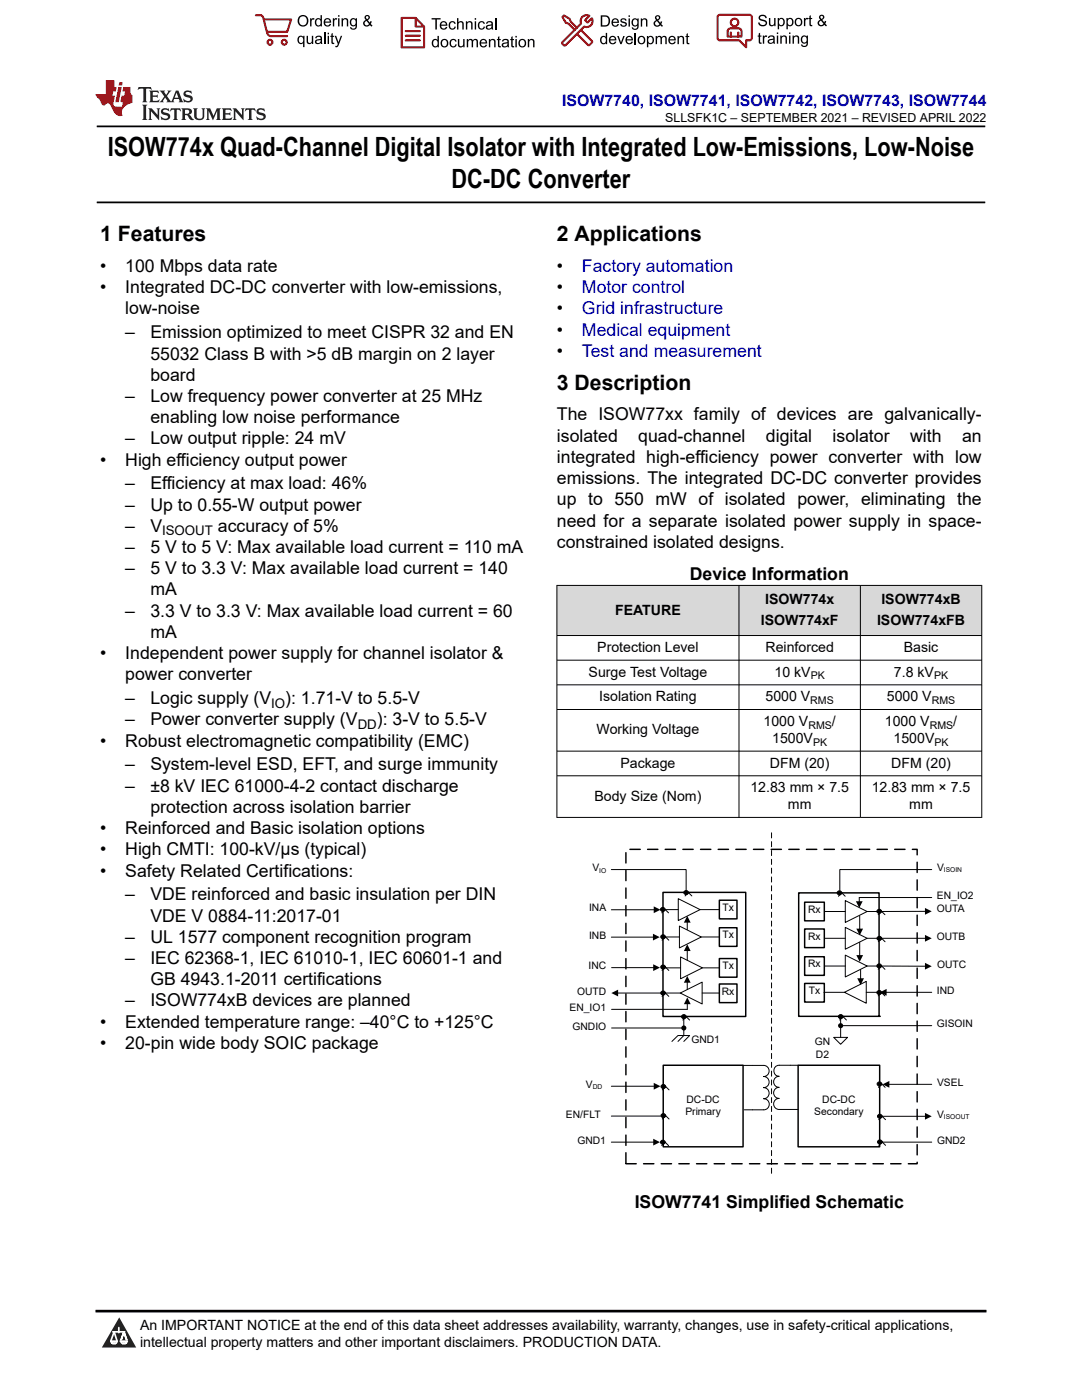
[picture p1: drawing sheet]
<svg xmlns="http://www.w3.org/2000/svg" width="216mm" height="279mm" viewBox="0 0 216 279" stroke-linecap="round" stroke-linejoin="round" font-family="sans-serif">
<defs><g id="words">
<g font-size="5.3">
<text x="21.5" y="31.2">ISOW774x Quad-Channel Digital Isolator with Integrated Low-Emissions, Low-Noise</text>
<text x="90.1" y="37.5">DC-DC Converter</text>
</g>
<g font-size="4.2">
<text x="20" y="48.1">1 Features</text>
<text x="111.1" y="48.1">2 Applications</text>
<text x="111.1" y="77.8">3 Description</text>
</g>
<g font-size="3.5">
<text x="20" y="54.3">•</text>
<text x="20" y="58.5">•</text>
<text x="25" y="54.3">100 Mbps data rate</text>
<text x="25" y="58.5">Integrated DC-DC converter with low-emissions,</text>
<text x="111.1" y="54.3">•</text>
<text x="111.1" y="58.5">•</text>
<text x="25" y="62.8">low-noise</text>
<text x="111.1" y="62.8">•</text>
<text x="25" y="67.5">–</text>
<text x="30" y="67.5">Emission optimized to meet CISPR 32 and EN</text>
<text x="30" y="71.7">55032 Class B with &gt;5 dB margin on 2 layer</text>
<text x="111.1" y="67">•</text>
<text x="111.1" y="71.2">•</text>
<text x="30" y="76">board</text>
<text x="25" y="80.2">–</text>
<text x="30" y="80.2">Low frequency power converter at 25 MHz</text>
<text x="111.1" y="83.9">The ISOW77xx family of devices are galvanically-</text>
<text x="25" y="88.7">–</text>
<text x="30" y="84.4">enabling low noise performance</text>
<text x="30" y="88.7">Low output ripple: 24 mV</text>
<text x="111.1" y="88.2">isolated</text>
<text x="127.4" y="88.2">quad-channel</text>
<text x="152.8" y="88.2">digital</text>
<text x="166.1" y="88.2">isolator</text>
<text x="181.6" y="88.2">with</text>
<text x="192" y="88.2">an</text>
<text x="20" y="92.9">•</text>
<text x="25" y="92.9">High efficiency output power</text>
<text x="111.1" y="92.4">integrated high-efficiency power converter with low</text>
<text x="25" y="97.7">–</text>
<text x="25" y="101.9">–</text>
<text x="30" y="97.7">Efficiency at max load: 46%</text>
<text x="30" y="101.9">Up to 0.55-W output power</text>
<text x="111.1" y="96.6">emissions. The integrated DC-DC converter provides</text>
<text x="111.1" y="100.9">up to 550 mW of isolated power, eliminating the</text>
<text x="25" y="106.1">–</text>
<text x="30" y="106.1">V</text>
<text x="43.5" y="106.1">accuracy of 5%</text>
<text x="111.1" y="105.1">need for a separate isolated power supply in space-</text>
<text x="25" y="110.4">–</text>
<text x="30" y="110.4">5 V to 5 V: Max available load current = 110 mA</text>
<text x="111.1" y="109.3">constrained isolated designs.</text>
<text x="25" y="114.6">–</text>
<text x="30" y="114.6">5 V to 3.3 V: Max available load current = 140</text>
<text x="30" y="118.8">mA</text>
<text x="137.6" y="115.7">Device Information</text>
<text x="25" y="123.1">–</text>
<text x="30" y="123.1">3.3 V to 3.3 V: Max available load current = 60</text>
<text x="20" y="131.5">•</text>
<text x="25" y="131.5">Independent power supply for channel isolator &amp;</text>
<text x="30" y="127.3">mA</text>
<text x="25" y="135.8">power converter</text>
<text x="25" y="140.5">–</text>
<text x="30" y="140.5">Logic supply (V</text>
<text x="56.9" y="140.5">): 1.71-V to 5.5-V</text>
<text x="20" y="149">•</text>
<text x="25" y="149">Robust electromagnetic compatibility (EMC)</text>
<text x="25" y="144.8">–</text>
<text x="30" y="144.8">Power converter supply (V</text>
<text x="75.2" y="144.8">): 3-V to 5.5-V</text>
<text x="25" y="153.8">–</text>
<text x="30" y="153.8">System-level ESD, EFT, and surge immunity</text>
<text x="25" y="158">–</text>
<text x="30" y="158">±8 kV IEC 61000-4-2 contact discharge</text>
<text x="20" y="166.5">•</text>
<text x="25" y="166.5">Reinforced and Basic isolation options</text>
<text x="30" y="162.2">protection across isolation barrier</text>
<text x="20" y="170.7">•</text>
<text x="25" y="170.7">High CMTI: 100-kV/µs (typical)</text>
<text x="20" y="174.9">•</text>
<text x="25" y="174.9">Safety Related Certifications:</text>
<text x="25" y="179.7">–</text>
<text x="30" y="179.7">VDE reinforced and basic insulation per DIN</text>
<text x="30" y="183.9">VDE V 0884-11:2017-01</text>
<text x="25" y="188.2">–</text>
<text x="30" y="188.2">UL 1577 component recognition program</text>
<text x="25" y="192.4">–</text>
<text x="30" y="192.4">IEC 62368-1, IEC 61010-1, IEC 60601-1 and</text>
<text x="30" y="196.6">GB 4943.1-2011 certifications</text>
<text x="25" y="200.9">–</text>
<text x="30" y="200.9">ISOW774xB devices are planned</text>
<text x="20" y="205.1">•</text>
<text x="20" y="209.3">•</text>
<text x="25" y="205.1">Extended temperature range: –40°C to +125°C</text>
<text x="25" y="209.3">20-pin wide body SOIC package</text>
<text x="126.7" y="241.1">ISOW7741 Simplified Schematic</text>
</g>
<g font-size="3.5" fill="#00f">
<text x="116.1" y="54.3">Factory automation</text>
<text x="116.1" y="58.5">Motor control</text>
<text x="116.1" y="62.8">Grid infrastructure</text>
<text x="116.1" y="67">Medical equipment</text>
<text x="116.1" y="71.2">Test and measurement</text>
</g>
<text font-size="3.2" fill="#00f" x="112.1" y="21.1">ISOW7740, ISOW7741, ISOW7742, ISOW7743, ISOW7744</text>
<g font-size="2.8">
<text x="122.7" y="122.6">FEATURE</text>
<text x="151.8" y="124.8">ISOW774xF</text>
<text x="152.7" y="120.5">ISOW774x</text>
<text x="175" y="124.8">ISOW774xFB</text>
<text x="175.9" y="120.5">ISOW774xB</text>
<text x="119.2" y="130.1">Protection Level</text>
<text x="152.7" y="130.1">Reinforced</text>
<text x="180.3" y="130.1">Basic</text>
<text x="117.4" y="135">Surge Test Voltage</text>
<text x="154.5" y="135">10 kV</text>
<text x="178.4" y="135">7.8 kV</text>
<text x="119.6" y="139.9">Isolation Rating</text>
<text x="152.7" y="139.9">5000 V</text>
<text x="177" y="139.9">5000 V</text>
<text x="119" y="146.6">Working Voltage</text>
<text x="152.4" y="144.9">1000 V</text>
<text x="154.1" y="148.3">1500V</text>
<text x="166" y="144.9">/</text>
<text x="176.6" y="144.9">1000 V</text>
<text x="178.3" y="148.3">1500V</text>
<text x="190.2" y="144.9">/</text>
<text x="123.8" y="153.2">Package</text>
<text x="153.6" y="153.2">DFM (20)</text>
<text x="177.8" y="153.2">DFM (20)</text>
<text x="118.6" y="159.8">Body Size (Nom)</text>
<text x="149.7" y="158.1">12.83 mm × 7.5</text>
<text x="157.2" y="161.5">mm</text>
<text x="173.9" y="158.1">12.83 mm × 7.5</text>
<text x="181.4" y="161.5">mm</text>
<text x="27.9" y="265.5">An IMPORTANT NOTICE at the end of this data sheet addresses availability, warranty, changes, use in safety-critical applications,</text>
<text x="27.9" y="268.9">intellectual property matters and other important disclaimers. PRODUCTION DATA.</text>
</g>
<g font-size="2.6">
<text x="32.4" y="106.8">ISOOUT</text>
<text x="54.1" y="141.2">IO</text>
<text x="71.4" y="145.5">DD</text>
</g>
<text font-size="2.5" x="132.8" y="24.3">SLLSFK1C – SEPTEMBER 2021 – REVISED APRIL 2022</text>
<g font-size="2.1">
<text x="161.8" y="135.6">PK</text>
<text x="186.4" y="135.6">PK</text>
<text x="161.7" y="140.5">RMS</text>
<text x="185.9" y="140.5">RMS</text>
<text x="161.3" y="145.4">RMS</text>
<text x="162.2" y="148.8">PK</text>
<text x="185.5" y="145.4">RMS</text>
<text x="186.5" y="148.8">PK</text>
<text x="118.2" y="173.9">V</text>
<text x="187" y="173.8">V</text>
<text x="187" y="179.4">EN_IO2</text>
<text x="117.5" y="181.9">INA</text>
<text x="144.2" y="181.8">Tx</text>
<text x="161.3" y="182.2">Rx</text>
<text x="186.9" y="182.1">OUTA</text>
<text x="117.5" y="187.3">INB</text>
<text x="144.2" y="187.3">Tx</text>
<text x="161.3" y="187.5">Rx</text>
<text x="186.9" y="187.5">OUTB</text>
<text x="117.4" y="193.4">INC</text>
<text x="144.2" y="193.4">Tx</text>
<text x="161.3" y="193.1">Rx</text>
<text x="187" y="193.1">OUTC</text>
<text x="113.7" y="201.8">EN_IO1</text>
<text x="115.1" y="198.5">OUTD</text>
<text x="144" y="198.5">Rx</text>
<text x="161.4" y="198.4">Tx</text>
<text x="186.9" y="198.4">IND</text>
<text x="114.2" y="205.5">GNDIO</text>
<text x="138" y="208.2">GND1</text>
<text x="162.6" y="208.6">GN</text>
<text x="186.9" y="205">GISOIN</text>
<text x="162.8" y="211.1">D2</text>
<text x="116.9" y="217.1">V</text>
<text x="137" y="220.1">DC-DC</text>
<text x="164.1" y="220.1">DC-DC</text>
<text x="187" y="216.7">VSEL</text>
<text x="112.9" y="223.1">EN/FLT</text>
<text x="136.8" y="222.6">Primary</text>
<text x="162.5" y="222.6">Secondary</text>
<text x="187" y="223.1">V</text>
<text x="115.2" y="228.2">GND1</text>
<text x="187" y="228.3">GND2</text>
</g>
<g font-size="1.3">
<text x="119.6" y="174.2">IO</text>
<text x="188.3" y="174.1">ISOIN</text>
<text x="118.3" y="217.4">DD</text>
<text x="188.4" y="223.4">ISOOUT</text>
</g>
</g></defs>
<path d="M19.3 25.2h177.3M19.3 40.4h177.3" fill="none" stroke="#000" stroke-width=".35"/>
<g fill="#d8d8d8">
<path d="M111.1 116.8h84.8v10h-84.8z" fill-rule="evenodd"/>
<path d="M111.2 116.9h36.2v9.9h-36.2z" fill-rule="evenodd"/>
<path d="M147.5 116.9h24.1v9.9h-24.1z" fill-rule="evenodd"/>
<path d="M171.7 116.9h24.1v9.9h-24.1z" fill-rule="evenodd"/>
</g>
<g fill="none" stroke="#000" stroke-width=".2">
<path d="M111.1 116.8h84.9M111.1 116.8v46.4M147.5 116.8v46.4M171.7 116.8v46.4M195.9 116.8v46.4M111.1 126.8h84.9M111.1 131.8h84.9M111.1 136.7h84.9M111.1 141.6h84.9M111.1 149.9h84.9M111.1 154.8h84.9M111.1 163.1h84.9"/>
<path d="M135.3 179.4l4.4 2.1-4.4 2.2zM122 181.6h8.5M123.2 198.2h8.6M132 182.2l.7-.7 .7 .7M132.1 193.7l.7-.7 .7 .7M132.1 198.9l.7-.7 .7 .7M132.7 181.5h2.6M132.8 198.2h2.9M135.7 198.2l4.4-2.2v4.4z"/>
<circle cx="132.3" cy="181.5" r=".44"/>
<circle cx="132.3" cy="198.2" r=".44"/>
<circle cx="132.3" cy="193" r=".44"/>
</g>
<path d="M124.9 169.5h58.1v62.7h-58.1z" fill="none" stroke="#000" stroke-width=".29" stroke-dasharray="2.1 1.5"/>
<path d="M175.4 202.8v-24.6h-16v24.6h16.2" fill="none" stroke="#000" stroke-width=".29"/>
<path d="M154 166.2v68.7" fill="none" stroke="#000" stroke-width=".2" stroke-dasharray="1 .7"/>
<g fill="#000">
<path d="M122 198.2l1.3-.7v1.4zM130.4 180.9l1.4 .7-1.4 .6z"/>
<circle cx="132.3" cy="181.5" r=".44"/>
<circle cx="132.3" cy="198.2" r=".44"/>
<circle cx="132.3" cy="193" r=".44"/>
</g>
<path d="M143.5 179.7h3.6v3.7h-3.6z" fill-rule="evenodd" fill="#fff"/>
<path d="M143.5 179.7h3.6v3.7h-3.6z" fill="none" stroke="#000" stroke-width=".29"/>
<g fill="#fff">
<path d="M144.2 180h2.2v2.4h-2.2z" fill-rule="evenodd"/>
<path d="M143.5 196.4h3.6v3.7h-3.6z" fill-rule="evenodd"/>
</g>
<path d="M143.5 196.4h3.6v3.7h-3.6z" fill="none" stroke="#000" stroke-width=".29"/>
<g fill="#fff">
<path d="M144 196.7h2.6v2.4h-2.6z" fill-rule="evenodd"/>
<path d="M160.6 180.1h3.9v3.7h-3.9z" fill-rule="evenodd"/>
</g>
<path d="M160.6 180.1h3.9v3.7h-3.9z" fill="none" stroke="#000" stroke-width=".29"/>
<g fill="#fff">
<path d="M161.3 180.3h2.5v2.5h-2.5z" fill-rule="evenodd"/>
<path d="M160.6 196.3h3.9v3.7h-3.9z" fill-rule="evenodd"/>
</g>
<path d="M160.6 196.3h3.9v3.7h-3.9z" fill="none" stroke="#000" stroke-width=".29"/>
<path d="M161.4 196.6h2.3v2.4h-2.3z" fill-rule="evenodd" fill="#fff"/>
<path d="M139.7 181.5h3.8M140.1 198.2h3.4" fill="none" stroke="#000" stroke-width=".2"/>
<g fill="#fff">
<path d="M117.5 180h3.5v2.5h-3.5z" fill-rule="evenodd"/>
<path d="M117.4 191.6h3.6v2.4h-3.6z" fill-rule="evenodd"/>
</g>
<path d="M168.7 179.7l4.3 2.2-4.3 2.2zM164.4 198h4.1M164.6 181.9h4.1M168.5 198l4.4-2.1v4.3zM172.9 198h2.5M173 181.9h2.4" fill="none" stroke="#000" stroke-width=".2"/>
<path d="M136.4 206.7l-1.1 1.1z" fill="#fff"/>
<g fill="none" stroke="#000" stroke-width=".2">
<path d="M136.7 178.8l.7-.7 .6 .7M134.1 207.8l1.2-1.1h2.3l-1.2 1.1M136.2 203.6l.7-.7 .7 .7M136.4 203.2v3.5l-1.1 1.1"/>
<circle cx="136.9" cy="178.1" r=".44"/>
<circle cx="136.5" cy="202.9" r=".44"/>
</g>
<g fill="#000">
<circle cx="136.9" cy="178.1" r=".44"/>
<circle cx="136.5" cy="202.9" r=".44"/>
</g>
<g fill="#fff">
<path d="M118.2 172h2.8v2.6h-2.8z" fill-rule="evenodd"/>
<path d="M137.9 206.4h5.8v2.4h-5.8z" fill-rule="evenodd"/>
</g>
<g fill="none" stroke="#000" stroke-width=".2">
<path d="M122 173.5h14.9v4.2M167.3 178.9l.7-.7 .6 .7M167.5 203.6l.7-.7 .7 .7"/>
<circle cx="167.5" cy="178.2" r=".44"/>
<circle cx="167.8" cy="202.9" r=".44"/>
</g>
<g fill="#000">
<circle cx="167.5" cy="178.2" r=".44"/>
<circle cx="167.8" cy="202.9" r=".44"/>
</g>
<path d="M162.6 206.8h3.1v4.9h-3.1z" fill-rule="evenodd" fill="#fff"/>
<path d="M185.9 173.5h-18.3v4.2M166.4 207h2.7l-1.4 1.4zM167.7 202.9v4.1" fill="none" stroke="#000" stroke-width=".2"/>
<path d="M187 171.9h5v2.6h-5z" fill-rule="evenodd" fill="#fff"/>
<path d="M184.6 181.9h-9.2" fill="none" stroke="#000" stroke-width=".2"/>
<path d="M184.6 181.2l1.3 .7-1.3 .7z" fill="#000"/>
<path d="M132.3 212.6h16v16.3h-16z" fill-rule="evenodd" fill="#fff"/>
<path d="M132.3 212.6h16v16.3h-16z" fill="none" stroke="#000" stroke-width=".29"/>
<path d="M159.3 212.6h16.2v16.3h-16.2z" fill-rule="evenodd" fill="#fff"/>
<path d="M159.3 212.6h16.2v16.3h-16.2z" fill="none" stroke="#000" stroke-width=".29"/>
<g fill="none" stroke="#000" stroke-width=".2">
<path d="M122 216.8h8.4M132.2 217.5l.6-.7 .7 .7M148.2 212.6h4.2a1.11 1.11 0 0 1 1.1 1.1 1.11 1.11 0 0 1-1.1 1.1 1.11 1.11 0 0 1 1.1 1.1 1.11 1.11 0 0 1-1.1 1.2 1.11 1.11 0 0 1 1.1 1.1 1.11 1.11 0 0 1-1.1 1.1 1.11 1.11 0 0 1 1.1 1.1 1.11 1.11 0 0 1-1.1 1.1h-3.9M159.3 212.6h-3.8a1.1 1.1 0 0 0-1.1 1.1 1.1 1.1 0 0 0 1.1 1.1 1.1 1.1 0 0 0-1.1 1.1 1.1 1.1 0 0 0 1.1 1.1 1.1 1.1 0 0 0-1.1 1.1 1.1 1.1 0 0 0 1.1 1.1 1.1 1.1 0 0 0-1.1 1.1 1.1 1.1 0 0 0 1.1 1.1h3.8M122 222.7h9.8M132.2 223.3l.6-.6 .7 .6M175.3 223.5l.7-.7 .7 .7M175.4 228.6l.6-.7 .7 .7M176 222.8h8.6M176 227.9h9.9"/>
<circle cx="132.4" cy="216.8" r=".44"/>
<circle cx="132.4" cy="222.7" r=".44"/>
<circle cx="175.6" cy="222.8" r=".44"/>
<circle cx="175.6" cy="227.9" r=".44"/>
</g>
<g fill="#000">
<path d="M130.4 216.1l1.4 .7-1.4 .7zM184.6 222.1l1.3 .7-1.3 .7z"/>
<circle cx="132.4" cy="216.8" r=".44"/>
<circle cx="132.4" cy="222.7" r=".44"/>
<circle cx="175.6" cy="222.8" r=".44"/>
<circle cx="175.6" cy="227.9" r=".44"/>
</g>
<g fill="#fff">
<path d="M116.9 215.3h3.3v2.5h-3.3z" fill-rule="evenodd"/>
<path d="M112.9 221.3h7.1v2.4h-7.1z" fill-rule="evenodd"/>
<path d="M187 221.3h6.5v2.5h-6.5z" fill-rule="evenodd"/>
<path d="M187 226.4h5.7v2.5h-5.7z" fill-rule="evenodd"/>
</g>
<g fill="none" stroke="#000" stroke-width=".2">
<path d="M122 187h8.4M132.1 187.6l.7-.6 .7 .6M132.8 187h2.8M135.6 184.8l4.3 2.2-4.3 2.2z"/>
<circle cx="132.3" cy="187" r=".44"/>
</g>
<g fill="#000">
<path d="M130.3 186.4l1.3 .6-1.3 .7z"/>
<circle cx="132.3" cy="187" r=".44"/>
</g>
<path d="M143.5 185.1h3.6v3.8h-3.6z" fill-rule="evenodd" fill="#fff"/>
<path d="M143.5 185.1h3.6v3.8h-3.6z" fill="none" stroke="#000" stroke-width=".29"/>
<path d="M144.2 185.4h2.2v2.5h-2.2z" fill-rule="evenodd" fill="#fff"/>
<path d="M139.9 187h3.6" fill="none" stroke="#000" stroke-width=".2"/>
<path d="M160.6 185.4h3.9v3.7h-3.9z" fill-rule="evenodd" fill="#fff"/>
<path d="M160.6 185.4h3.9v3.7h-3.9z" fill="none" stroke="#000" stroke-width=".29"/>
<path d="M161.3 185.7h2.5v2.5h-2.5z" fill-rule="evenodd" fill="#fff"/>
<path d="M164.6 187.3h4.1M168.7 185.1l4.3 2.2-4.3 2.1zM173 187.3h2.4" fill="none" stroke="#000" stroke-width=".2"/>
<path d="M117.5 185.5h3.5v2.4h-3.5z" fill-rule="evenodd" fill="#fff"/>
<path d="M122 227.9h8.4" fill="none" stroke="#000" stroke-width=".2"/>
<path d="M130.3 227.3l1.4 .6-1.4 .7z" fill="#000"/>
<path d="M115.2 226.4h5.7v2.5h-5.7z" fill-rule="evenodd" fill="#fff"/>
<path d="M132.7 193.2h3.1M135.8 191l4.4 2.2-4.4 2.1z" fill="none" stroke="#000" stroke-width=".2"/>
<path d="M143.5 191.3h3.6v3.7h-3.6z" fill-rule="evenodd" fill="#fff"/>
<path d="M143.5 191.3h3.6v3.7h-3.6z" fill="none" stroke="#000" stroke-width=".29"/>
<g fill="#fff">
<path d="M144.2 191.6h2.2v2.5h-2.2z" fill-rule="evenodd"/>
<path d="M160.6 190.9h3.9v3.8h-3.9z" fill-rule="evenodd"/>
</g>
<path d="M160.6 190.9h3.9v3.8h-3.9z" fill="none" stroke="#000" stroke-width=".29"/>
<path d="M161.3 191.2h2.5v2.5h-2.5z" fill-rule="evenodd" fill="#fff"/>
<path d="M122 193.1h8.4M140.2 193.2h3.3M164.6 192.8h4.1M168.7 190.6l4.3 2.2-4.3 2.2zM173 192.8h11.6" fill="none" stroke="#000" stroke-width=".2"/>
<path d="M130.3 192.4l1.4 .7-1.4 .7zM184.6 192.2l1.3 .6-1.3 .7z" fill="#000"/>
<g fill="#fff">
<path d="M115.1 196.6h5.9v2.5h-5.9z" fill-rule="evenodd"/>
<path d="M187 191.3h5.8v2.5h-5.8z" fill-rule="evenodd"/>
</g>
<path d="M175.4 187.3h9.2M176.8 198h9.1M167.7 204.7h18.2" fill="none" stroke="#000" stroke-width=".2"/>
<path d="M175.6 198l1.3-.6v1.3zM184.6 186.6l1.3 .7-1.3 .6z" fill="#000"/>
<g fill="#fff">
<path d="M186.9 185.7h5.7v2.4h-5.7z" fill-rule="evenodd"/>
<path d="M186.9 180.3h5.7v2.4h-5.7z" fill-rule="evenodd"/>
<path d="M186.9 196.5h3.6v2.5h-3.6z" fill-rule="evenodd"/>
</g>
<path d="M177.4 216.4h8.5" fill="none" stroke="#000" stroke-width=".2"/>
<path d="M176.1 216.4l1.4-.7v1.4z" fill="#000"/>
<g fill="#fff">
<path d="M187 214.9h5.2v2.4h-5.2z" fill-rule="evenodd"/>
<path d="M186.9 203.2h7.2v2.4h-7.2z" fill-rule="evenodd"/>
</g>
<path d="M137.1 200.3v1.1h-15.1" fill="none" stroke="#000" stroke-width=".2"/>
<path d="M137.1 199.1l.7 1.3h-1.3z" fill="#000"/>
<g fill="#fff">
<path d="M113.7 199.9h7.3v2.5h-7.3z" fill-rule="evenodd"/>
<path d="M187 177.5h7.3v2.5h-7.3z" fill-rule="evenodd"/>
</g>
<g fill="none" stroke="#000" stroke-width=".2">
<path d="M185.9 179.1h-14.4v.9M171.5 182.8v2.6M171.5 188v2.7M175.2 193.4l.7-.6 .7 .6M175.2 198.8l.7-.7 .7 .7M175.2 182.5l.7-.6 .7 .6M175.3 187.9l.6-.6 .7 .6M122 205.2h14.5M175.3 217l.6-.7 .7 .7"/>
<circle cx="175.5" cy="192.8" r=".44"/>
<circle cx="175.5" cy="181.9" r=".44"/>
<circle cx="175.5" cy="198.1" r=".44"/>
<circle cx="175.5" cy="187.3" r=".44"/>
<circle cx="175.5" cy="216.3" r=".44"/>
</g>
<g fill="#000">
<path d="M170.8 179.9h1.3l-.6 1.3zM170.9 185.3h1.3l-.7 1.4zM170.9 190.6h1.3l-.7 1.4z"/>
<circle cx="175.5" cy="192.8" r=".44"/>
<circle cx="175.5" cy="181.9" r=".44"/>
<circle cx="175.5" cy="198.1" r=".44"/>
<circle cx="175.5" cy="187.3" r=".44"/>
<circle cx="175.5" cy="216.3" r=".44"/>
</g>
<path d="M114.2 203.6h6.8v2.5h-6.8z" fill-rule="evenodd" fill="#fff"/>
<g fill="none" stroke="#000" stroke-width=".2">
<path d="M137.1 184v1.5M137.1 189.7v2M137.1 196v1.5M171.7 193.5v1.8M136.1 205.2h.4M167.4 204.7h.3M132 228.6l.7-.6 .7 .6"/>
<circle cx="132.3" cy="228" r=".44"/>
</g>
<g fill="#000">
<path d="M137.1 194.8l.7 1.3h-1.3zM137.1 188.4l.7 1.4h-1.3zM137.1 182.8l.7 1.3h-1.3zM171 195.2h1.4l-.7 1.4z"/>
<circle cx="136.5" cy="205.2" r=".51"/>
<circle cx="167.7" cy="204.7" r=".51"/>
<circle cx="132.3" cy="228" r=".44"/>
</g>
<path d="M132.3 178.1h16.5v24.8h-16.5z" fill="none" stroke="#000" stroke-width=".29"/>
<path d="M0 0h215.9v23.8h-215.9z" fill-rule="evenodd" fill="#fff"/>
<path d="M27.7 17.4l-.2 .6 .5-.3h.6v.1v2.2l-.2 .4h1l-.2-.4v-2.2v-.1h.5l.5 .3-.1-.6zM29.8 18.1l.2 .4v1.5l-.2 .4h1.9l.1-.6a1.08 1.08 0 0 1-1.3 .2v-.7h.6l.4 .2v-.6l-.4 .2h-.6v-.6l.2-.1a1 1 0 0 1 1 .2l-.1-.5zM31.8 18.1l1 1.1-1 1.2h.9l-.2-.2 .4-.7 .5 .7-.2 .2h1.6l-.2-.2 .1-.4h1l.1 .4-.1 .2h.9l-.2-.3-.8-2h-.5l-1 2.2-.8-1.1 .9-1.1h-.8l.2 .2-.5 .7-.3-.7 .1-.2zM35.2 18.5l.4 1h-.8zM36.8 18.2a.65 .65 0 0 0-.2 .7 .65 .65 0 0 0 .6 .5l.7 .2 .1 .2a.79 .79 0 0 1-.7 .4 .79 .79 0 0 1-.7-.5l.1 .7 .2-.1a.93 .93 0 0 0 1.1 .1 .93 .93 0 0 0 .4-1 1.46 1.46 0 0 0-1.2-.6l-.1-.3a1.09 1.09 0 0 1 1.2 .2l-.2-.6-.1 .1-.6-.2zM28.4 20.9l.2 .4v2.3l-.2 .3h1l-.2-.3v-2.3l.2-.4zM29.6 21.6l.2 .4v1.6l-.2 .3h.8l-.3-.3v-1.4l1.7 1.8v-2l.2-.4h-.8l.2 .2 .1 1.1-1.2-1.3zM32.3 21.8a.65 .65 0 0 0-.2 .7 .65 .65 0 0 0 .7 .4l.6 .2 .1 .2a.79 .79 0 0 1-.7 .4 .79 .79 0 0 1-.7-.5l.1 .7 .2-.1a.93 .93 0 0 0 1.1 .1 .93 .93 0 0 0 .4-.9 1.46 1.46 0 0 0-1.2-.6l-.1-.4a1.09 1.09 0 0 1 1.2 .2l-.2-.6-.1 .1-.6-.1zM34.1 21.6l-.1 .7a.63 .63 0 0 1 .7-.4l.1 1.7-.3 .3h1l-.2-.3v-1.7a.66 .66 0 0 1 .8 .4l-.1-.7zM36.2 21.6l.2 .4v1.6l-.2 .3h.9l-.2-.2v-.7h.5l.1 .2a.79 .79 0 0 0 1.2 .6l-1-.9a.61 .61 0 0 0 .6-.6 .61 .61 0 0 0-.5-.6zM36.9 21.9h.2a.47 .47 0 0 1 .5 .1 .47 .47 0 0 1 .1 .5l-.2 .2h-.6zM38.5 21.6l.2 .2a2.27 2.27 0 0 0 .4 2 1.04 1.04 0 0 0 1.7-.7v-1.3l.2-.2h-.8l.2 .4v1.1a.6 .6 0 0 1-.6 .6 .6 .6 0 0 1-.6-.6v-1.1l.3-.4zM41.1 21.6l.2 .4v1.6l-.2 .3h.7l-.2-.3v-1.5l.9 1.9 .8-1.9v1.5l-.2 .3h1l-.3-.3v-1.6l.3-.4h-.8l-.7 1.5-.7-1.5zM44.3 21.6l.2 .4v1.6l-.2 .3h1.9l.1-.5a1.09 1.09 0 0 1-1.3 .1v-.6h.6l.4 .1v-.6l-.4 .2h-.6v-.6l.2-.1a1.01 1.01 0 0 1 1 .3l-.1-.6zM46.4 21.6l.3 .4v1.6l-.3 .3h.8l-.2-.3v-1.4l1.6 1.8v-2l.2-.4h-.7l.2 .2v1.1l-1.2-1.3zM49 21.6l-.1 .7a.63 .63 0 0 1 .8-.4v1.7l-.3 .3h1l-.2-.3v-1.7a.66 .66 0 0 1 .8 .4l-.1-.7zM51.4 21.8a.65 .65 0 0 0-.2 .7 .65 .65 0 0 0 .6 .4l.6 .2 .2 .2a.79 .79 0 0 1-.8 .4 .79 .79 0 0 1-.6-.5l.1 .7 .2-.1a.93 .93 0 0 0 1 .1 .93 .93 0 0 0 .5-.9 1.46 1.46 0 0 0-1.3-.6l-.1-.4a1.09 1.09 0 0 1 1.3 .2l-.2-.6-.2 .1-.5-.1z" fill="#231f20"/>
<path d="M21.1 16v2.8h-2.1l.1 .3 .9 1a.95 .95 0 0 0 .9 .9 .59 .59 0 0 1 .6-.4 .59 .59 0 0 1 .5 .4l.4 .8a1.59 1.59 0 0 0 2.1 1.3 1.61 1.61 0 0 1 1-2.2l1-.4-.1-1.5a1.59 1.59 0 0 1-.4-1.6h-1.4l-.2 .9h.5l-.1 .8h-.5l-.2 1v.2l.4 .1-.2 .9h-.6a.73 .73 0 0 1-1.1-.7l.3-1.5h-.5l.2-.8h.5l.2-.9h-.5v-1.4zM23.6 17.4l-.6 3h.7l.6-3zM23.8 16.4l-.1 .7h.7l.1-.7z" fill="#ed1c24"/>
<g fill="#000">
<path d="M59.4 4.2a1.12 1.12 0 0 1 2.2 0 1.12 1.12 0 0 1-2.2 0zM59.9 3.5a.89 .89 0 0 0-.1 1.1 .89 .89 0 0 0 1.1 .4 .88 .88 0 0 0 .3-1.3 .88 .88 0 0 0-1.3-.2z" fill-rule="evenodd"/>
<path d="M59.5 7.3l.5-.2 .5 .3v-.3h.3v2.3h-.3v-.8a.74 .74 0 0 1-1 0 .74 .74 0 0 1-.1-1zM59.8 7.5a.57 .57 0 0 0-.2 .7 .57 .57 0 0 0 .8 .2 .57 .57 0 0 0 .1-.7 .57 .57 0 0 0-.7-.2z" fill-rule="evenodd"/>
<path d="M61.9 3.6h.2v.3l.2-.2 .3-.1 .2 .1-.1 .3a.36 .36 0 0 0-.5 0 .36 .36 0 0 0 0 .4v.9h-.3z" fill-rule="evenodd"/>
<path d="M61.2 7.1h.3v.9a.41 .41 0 0 0 .4 .6 .41 .41 0 0 0 .3-.6v-.9h.3v1.7h-.2v-.3a.58 .58 0 0 1-.7 .3 .58 .58 0 0 1-.4-.6z" fill-rule="evenodd"/>
<path d="M63 3.8l.5-.2 .5 .2v-.8h.2v2.3h-.2v-.2a.75 .75 0 0 1-1-.1 .75 .75 0 0 1-.1-1zM63.2 4a.57 .57 0 0 0-.1 .7 .57 .57 0 0 0 .8 .2 .57 .57 0 0 0 .1-.7 .57 .57 0 0 0-.8-.2z" fill-rule="evenodd"/>
<path d="M63 7.3a.74 .74 0 0 1 1-.1 .74 .74 0 0 1 .3 .9v.7h-.3v-.2a.57 .57 0 0 1-.8 .2 .57 .57 0 0 1-.2-.8l1-.3a.41 .41 0 0 0-.4-.4 .41 .41 0 0 0-.4 .4l-.3-.1zM63.2 8.2a.35 .35 0 0 0 .2 .5 .35 .35 0 0 0 .5-.3l.1-.4z" fill-rule="evenodd"/>
<path d="M65.4 6.5h.3v.3h-.3zM65.4 7.1h.3v1.7h-.3z" fill-rule="evenodd"/>
<path d="M64.8 3.8a.76 .76 0 0 1 .9-.1 .76 .76 0 0 1 .4 .8h-1.2a.47 .47 0 0 0 .3 .6 .47 .47 0 0 0 .6-.4l.3 .1a.82 .82 0 0 1-1.3 .3 .82 .82 0 0 1 0-1.3zM65 4l-.1 .3h.9l-.3-.4z" fill-rule="evenodd"/>
<path d="M66.4 3.6h.3v.3l.1-.2 .4-.1 .1 .1-.1 .3a.36 .36 0 0 0-.4 0 .36 .36 0 0 0-.1 .4v.9h-.3z" fill-rule="evenodd"/>
<path d="M66.1 6.7l.3-.1v.5h.3v.3h-.3v.9l.1 .2h.2v.3a.41 .41 0 0 1-.4-.1 .41 .41 0 0 1-.2-.4v-.9h-.2v-.3h.2z" fill-rule="evenodd"/>
<path d="M66.8 7.1h.3l.4 1.4 .5-1.4h.3l-.6 1.7a.57 .57 0 0 1-.8 .6v-.3a.37 .37 0 0 0 .5-.3z" fill-rule="evenodd"/>
<path d="M67.5 3h.2v.3h-.2zM67.5 3.6h.2v1.7h-.2z" fill-rule="evenodd"/>
<path d="M68.2 3.6h.2v.3a.58 .58 0 0 1 .7-.3 .58 .58 0 0 1 .4 .7v1h-.3v-1a.4 .4 0 0 0-.4-.5 .4 .4 0 0 0-.4 .6v.9h-.2z" fill-rule="evenodd"/>
<path d="M70 3.8l.5-.2 .5 .2v-.2h.2v1.5a.71 .71 0 0 1-.5 .8 .71 .71 0 0 1-.8-.5h.2a.46 .46 0 0 0 .6 .3 .46 .46 0 0 0 .3-.6 .78 .78 0 0 1-1.1-.2 .78 .78 0 0 1 .1-1.1zM70.2 4a.53 .53 0 0 0-.1 .8 .53 .53 0 0 0 .8 0 .54 .54 0 0 0 0-.7 .54 .54 0 0 0-.7-.1z" fill-rule="evenodd"/>
<path d="M72.9 3.1a.53 .53 0 0 1 .8 .1 .53 .53 0 0 1-.3 .8l.4 .5 .1-.3 .3 .1-.2 .5 .3 .3-.2 .2-.3-.3a.71 .71 0 0 1-1.2 .1 .71 .71 0 0 1 .4-1.1l-.3-.5zM73 3.5a.3 .3 0 0 0 .6 0 .3 .3 0 0 0-.6 0zM72.9 4.3a.45 .45 0 0 0 0 .7 .45 .45 0 0 0 .7-.2l-.5-.6z" fill-rule="evenodd"/>
<path d="M86.1 3.6h1.8v.3h-.7v2h-.3v-2h-.8z" fill-rule="evenodd"/>
<path d="M86.3 8l.5-.2 .5 .2v-.8h.3v2.2h-.3v-.2a.76 .76 0 0 1-1 0 .76 .76 0 0 1-.1-1zM86.6 8.1a.58 .58 0 0 0-.2 .8 .58 .58 0 0 0 .8 .2 .58 .58 0 0 0 .1-.8 .58 .58 0 0 0-.7-.2z" fill-rule="evenodd"/>
<path d="M88.2 7.9a.81 .81 0 0 1 1.1 .2 .81 .81 0 0 1-.2 1.1 .81 .81 0 0 1-1.1-.1l-.1-.8zM88.3 8.1a.57 .57 0 0 0 0 .9 .57 .57 0 0 0 .8 0 .57 .57 0 0 0 0-.8 .57 .57 0 0 0-.8-.1z" fill-rule="evenodd"/>
<path d="M88 4.4a.77 .77 0 0 1 .9-.1 .77 .77 0 0 1 .4 .8h-1.3a.48 .48 0 0 0 .4 .6 .48 .48 0 0 0 .6-.3h.3a.83 .83 0 0 1-1.3 .4 .83 .83 0 0 1 0-1.4zM88.2 4.6l-.2 .3h1l-.3-.4z" fill-rule="evenodd"/>
<path d="M89.7 4.4a.7 .7 0 0 1 1.2 .3l-.2 .1a.45 .45 0 0 0-.6-.3 .45 .45 0 0 0-.3 .6 .45 .45 0 0 0 .3 .6 .45 .45 0 0 0 .6-.4h.3a.76 .76 0 0 1-1.1 .6 .76 .76 0 0 1-.3-1.1z" fill-rule="evenodd"/>
<path d="M89.9 8a.7 .7 0 0 1 1.2 .3h-.3a.45 .45 0 0 0-.5-.3 .45 .45 0 0 0-.3 .6 .45 .45 0 0 0 .3 .6 .45 .45 0 0 0 .6-.4l.2 .1a.76 .76 0 0 1-1 .5 .76 .76 0 0 1-.4-1.1z" fill-rule="evenodd"/>
<path d="M91.2 3.6h.3v.8a.59 .59 0 0 1 .7-.2 .59 .59 0 0 1 .3 .7v1h-.2v-1a.4 .4 0 0 0-.5-.4 .4 .4 0 0 0-.3 .5v.9h-.3z" fill-rule="evenodd"/>
<path d="M91.4 7.8h.2v.9a.41 .41 0 0 0 .5 .5 .41 .41 0 0 0 .3-.5v-.9h.3v1.6h-.3v-.2a.58 .58 0 0 1-.7 .3 .58 .58 0 0 1-.3-.7z" fill-rule="evenodd"/>
<path d="M93 4.2h.2v.3a.59 .59 0 0 1 .7-.3 .59 .59 0 0 1 .4 .7v1h-.3v-1a.41 .41 0 0 0-.4-.5 .41 .41 0 0 0-.4 .6v.9h-.2z" fill-rule="evenodd"/>
<path d="M93.1 7.8h.3v.2a.56 .56 0 0 1 1 0 .54 .54 0 0 1 .6-.2 .54 .54 0 0 1 .4 .5v1.1h-.3v-1a.34 .34 0 0 0-.3-.4 .34 .34 0 0 0-.4 .3v1.1h-.3v-1a.38 .38 0 0 0-.5-.4 .38 .38 0 0 0-.2 .6v.8h-.3z" fill-rule="evenodd"/>
<path d="M94.7 3.6h.3v.3h-.3zM94.7 4.2h.3v1.7h-.3z" fill-rule="evenodd"/>
<path d="M95.5 4.4a.7 .7 0 0 1 1.3 .3l-.3 .1a.45 .45 0 0 0-.6-.3 .45 .45 0 0 0-.3 .6 .45 .45 0 0 0 .3 .6 .45 .45 0 0 0 .6-.4h.3a.76 .76 0 0 1-1.1 .6 .76 .76 0 0 1-.3-1.1z" fill-rule="evenodd"/>
<path d="M95.9 8a.77 .77 0 0 1 .9-.2 .77 .77 0 0 1 .4 .9h-1.2a.48 .48 0 0 0 .3 .5 .48 .48 0 0 0 .6-.3h.3a.83 .83 0 0 1-1.3 .4 .83 .83 0 0 1 0-1.3zM96.1 8.1l-.1 .4h.9l-.2-.5z" fill-rule="evenodd"/>
<path d="M97.5 7.8h.3v.2a.59 .59 0 0 1 .7-.2 .59 .59 0 0 1 .4 .6v1h-.3v-1a.41 .41 0 0 0-.5-.4 .41 .41 0 0 0-.3 .5v.9h-.3z" fill-rule="evenodd"/>
<path d="M97.1 4.4a.74 .74 0 0 1 1-.1 .74 .74 0 0 1 .3 .9v.7h-.3v-.2a.59 .59 0 0 1-.8 .2 .59 .59 0 0 1-.3-.8l1.1-.3a.42 .42 0 0 0-.4-.4 .42 .42 0 0 0-.5 .4l-.2-.1zM97.3 5.3a.36 .36 0 0 0 .2 .5 .36 .36 0 0 0 .5-.2l.1-.5z" fill-rule="evenodd"/>
<path d="M99.4 7.4l.2-.2v.6h.3v.2h-.3v1l.1 .2h.2l.1 .2a.41 .41 0 0 1-.5 0 .41 .41 0 0 1-.1-.4v-1h-.2v-.2h.2z" fill-rule="evenodd"/>
<path d="M100.3 8a.74 .74 0 0 1 .9-.2 .74 .74 0 0 1 .3 .9l.1 .7h-.3v-.2a.59 .59 0 0 1-.8 .3 .59 .59 0 0 1-.3-.8l1-.3a.42 .42 0 0 0-.3-.4 .42 .42 0 0 0-.5 .3h-.3zM100.5 8.8a.36 .36 0 0 0 .1 .5 .36 .36 0 0 0 .5-.2l.2-.5z" fill-rule="evenodd"/>
<path d="M102 7.4l.3-.2v.6h.3v.2h-.3v1l.1 .2h.2v.2a.41 .41 0 0 1-.5 0 .41 .41 0 0 1-.1-.4v-1h-.2v-.2h.2z" fill-rule="evenodd"/>
<path d="M102.8 7.2h.3v.3h-.3zM102.8 7.8h.3v1.6h-.3z" fill-rule="evenodd"/>
<path d="M103.7 7.9a.81 .81 0 0 1 1.1 .2 .81 .81 0 0 1-.1 1.1 .81 .81 0 0 1-1.2-.1v-.8zM103.9 8.1a.57 .57 0 0 0-.1 .9 .57 .57 0 0 0 .8 0 .57 .57 0 0 0 0-.8 .57 .57 0 0 0-.7-.1z" fill-rule="evenodd"/>
<path d="M105.3 7.8h.3v.2a.59 .59 0 0 1 .7-.2 .59 .59 0 0 1 .4 .6v1h-.3v-1a.41 .41 0 0 0-.5-.4 .41 .41 0 0 0-.3 .5v.9h-.3z" fill-rule="evenodd"/>
<path d="M119.9 3.1h.7a1.12 1.12 0 0 1 1.1 1.1 1.12 1.12 0 0 1-1 1.1h-.8zM120.2 3.3v1.7h.4a.86 .86 0 0 0 .8-.8 .86 .86 0 0 0-.8-.9z" fill-rule="evenodd"/>
<path d="M119.9 7.4l.5-.3 .5 .3v-.8h.2v2.2h-.2v-.2a.75 .75 0 0 1-1 0 .75 .75 0 0 1-.1-1zM120.1 7.5a.57 .57 0 0 0-.1 .8 .57 .57 0 0 0 .8 .2 .57 .57 0 0 0 .1-.8 .57 .57 0 0 0-.8-.2z" fill-rule="evenodd"/>
<path d="M121.7 7.4a.76 .76 0 0 1 .9-.2 .76 .76 0 0 1 .4 .9h-1.2a.47 .47 0 0 0 .3 .5 .47 .47 0 0 0 .6-.3h.3a.82 .82 0 0 1-1.3 .4 .82 .82 0 0 1 0-1.3zM121.9 7.5l-.1 .3h.9l-.3-.4z" fill-rule="evenodd"/>
<path d="M122.2 3.9a.76 .76 0 0 1 .9-.2 .76 .76 0 0 1 .4 .9h-1.2a.47 .47 0 0 0 .4 .5 .47 .47 0 0 0 .5-.3h.3a.82 .82 0 0 1-1.3 .4 .82 .82 0 0 1 0-1.3zM122.5 4l-.2 .3h.9l-.2-.4z" fill-rule="evenodd"/>
<path d="M123.9 3.8a.71 .71 0 0 1 1.1 .3h-.2a.32 .32 0 0 0-.4-.3 .32 .32 0 0 0-.3 .4h.1a.75 .75 0 0 1 .9 .8 .72 .72 0 0 1-.7 .3 .72 .72 0 0 1-.7-.5h.3a.36 .36 0 0 0 .4 .4 .36 .36 0 0 0 .3-.5 .8 .8 0 0 1-.9-.7z" fill-rule="evenodd"/>
<path d="M123.2 7.2h.3l.4 1.3 .5-1.3h.3l-.7 1.6h-.2z" fill-rule="evenodd"/>
<path d="M125.4 3.1h.3v.3h-.3zM125.4 3.7h.3v1.6h-.3z" fill-rule="evenodd"/>
<path d="M125 7.4a.76 .76 0 0 1 .9-.2 .76 .76 0 0 1 .4 .9h-1.2a.47 .47 0 0 0 .3 .5 .47 .47 0 0 0 .6-.3h.3a.82 .82 0 0 1-1.3 .4 .82 .82 0 0 1 0-1.3zM125.2 7.5l-.1 .3h.9l-.2-.4z" fill-rule="evenodd"/>
<path d="M126.2 3.9l.5-.3 .5 .3v-.2h.2v1.4a.71 .71 0 0 1-.5 .8 .71 .71 0 0 1-.8-.5l.2 .1a.46 .46 0 0 0 .6 .2 .46 .46 0 0 0 .3-.6 .78 .78 0 0 1-1.1-.1 .78 .78 0 0 1 .1-1.1zM126.4 4a.53 .53 0 0 0-.1 .8 .53 .53 0 0 0 .8 0 .54 .54 0 0 0 0-.7 .54 .54 0 0 0-.7-.1z" fill-rule="evenodd"/>
<path d="M127.5 7.3a.8 .8 0 0 1 1.1 .2 .8 .8 0 0 1-.1 1.1 .8 .8 0 0 1-1.2-.1v-.8zM127.7 7.5a.56 .56 0 0 0-.1 .9 .56 .56 0 0 0 .8-.1 .56 .56 0 0 0 0-.7 .56 .56 0 0 0-.7-.1z" fill-rule="evenodd"/>
<path d="M127.9 3.7h.2v.2a.58 .58 0 0 1 .7-.2 .58 .58 0 0 1 .4 .6v1h-.3v-1a.4 .4 0 0 0-.4-.4 .4 .4 0 0 0-.4 .5v.9h-.2z" fill-rule="evenodd"/>
<path d="M129.1 7.2h.2v.2a.72 .72 0 0 1 1-.1 .72 .72 0 0 1 .2 1 .64 .64 0 0 1-.5 .5 .64 .64 0 0 1-.6-.2v.8h-.3zM129.5 7.5a.56 .56 0 0 0-.2 .8 .56 .56 0 0 0 .8 .2 .56 .56 0 0 0 .1-.8 .56 .56 0 0 0-.7-.2z" fill-rule="evenodd"/>
<path d="M130.8 7.2h.3v.2a.55 .55 0 0 1 .9 0 .53 .53 0 0 1 .6-.3 .53 .53 0 0 1 .4 .6v1.1h-.2v-1a.34 .34 0 0 0-.3-.4 .34 .34 0 0 0-.4 .3v1.1h-.3v-1a.37 .37 0 0 0-.5-.4 .37 .37 0 0 0-.2 .6v.8h-.3z" fill-rule="evenodd"/>
<path d="M130.8 3.2a.53 .53 0 0 1 .9 .1 .53 .53 0 0 1-.4 .8l.4 .5 .2-.4 .2 .1-.2 .5 .4 .3-.2 .3-.3-.4a.71 .71 0 0 1-1.2 .1 .71 .71 0 0 1 .3-1.1l-.2-.5zM130.9 3.6a.3 .3 0 0 0 .6 0 .3 .3 0 0 0-.6 0zM130.9 4.3a.45 .45 0 0 0 0 .7 .45 .45 0 0 0 .7-.2l-.5-.6z" fill-rule="evenodd"/>
<path d="M133.6 7.4a.76 .76 0 0 1 .9-.2 .76 .76 0 0 1 .3 .9h-1.2a.47 .47 0 0 0 .4 .5 .47 .47 0 0 0 .6-.3h.2a.82 .82 0 0 1-1.2 .4 .82 .82 0 0 1 0-1.3zM133.8 7.5l-.2 .3h1l-.3-.4z" fill-rule="evenodd"/>
<path d="M135.2 7.2h.2v.2a.58 .58 0 0 1 .7-.2 .58 .58 0 0 1 .4 .6v1h-.3v-1a.4 .4 0 0 0-.4-.4 .4 .4 0 0 0-.3 .5v.9h-.3z" fill-rule="evenodd"/>
<path d="M137 6.8l.3-.2v.6h.2v.2h-.2v1v.2h.2l.1 .2a.41 .41 0 0 1-.5 0 .41 .41 0 0 1-.1-.5v-.9h-.2v-.2h.2z" fill-rule="evenodd"/>
<path d="M151.6 3.1a.88 .88 0 0 1 1.4 .5h-.3a.49 .49 0 0 0-.5-.5 .49 .49 0 0 0-.5 .6l.1 .1a1.06 1.06 0 0 1 1.2 1 .95 .95 0 0 1-.9 .4 .95 .95 0 0 1-.8-.7h.3a.58 .58 0 0 0 .6 .5 .58 .58 0 0 0 .5-.6l-.2-.1a.95 .95 0 0 1-1.1-.9z" fill-rule="evenodd"/>
<path d="M151.4 6.7l.3-.2v.6h.2v.2h-.2v1v.2h.2l.1 .2a.41 .41 0 0 1-.5 0 .41 .41 0 0 1-.1-.5v-.9h-.2v-.2h.2z" fill-rule="evenodd"/>
<path d="M152.2 7.1h.3v.2l.1-.2h.4h.1l-.1 .3a.36 .36 0 0 0-.4 0 .36 .36 0 0 0-.1 .5v.8h-.3z" fill-rule="evenodd"/>
<path d="M153.3 7.3a.74 .74 0 0 1 1-.2 .74 .74 0 0 1 .3 .9l.1 .7h-.3l-.1-.2a.57 .57 0 0 1-.8 .3 .57 .57 0 0 1-.1-.9l.9-.2a.41 .41 0 0 0-.4-.4 .41 .41 0 0 0-.4 .3h-.3zM153.5 8.1a.35 .35 0 0 0 .2 .5 .35 .35 0 0 0 .5-.2l.1-.5z" fill-rule="evenodd"/>
<path d="M153.4 3.6h.3v.9a.41 .41 0 0 0 .4 .5 .41 .41 0 0 0 .4-.5v-.9h.2v1.6h-.2v-.2a.58 .58 0 0 1-.7 .2 .58 .58 0 0 1-.4-.6z" fill-rule="evenodd"/>
<path d="M155 6.5h.3v.3h-.3zM155 7.1h.3v1.6h-.3z" fill-rule="evenodd"/>
<path d="M155.2 3.6h.2v.2a.72 .72 0 0 1 1-.1 .72 .72 0 0 1 .2 1 .64 .64 0 0 1-.5 .5 .64 .64 0 0 1-.6-.2v.8h-.3zM155.6 3.9a.56 .56 0 0 0-.2 .8 .56 .56 0 0 0 .8 .2 .56 .56 0 0 0 .1-.8 .56 .56 0 0 0-.7-.2z" fill-rule="evenodd"/>
<path d="M155.7 7.1h.3v.2a.58 .58 0 0 1 .7-.2 .58 .58 0 0 1 .3 .6v1h-.3v-1a.4 .4 0 0 0-.4-.4 .4 .4 0 0 0-.3 .5v.9h-.3z" fill-rule="evenodd"/>
<path d="M156.9 3.6h.3v.2a.72 .72 0 0 1 .9-.1 .72 .72 0 0 1 .2 1 .64 .64 0 0 1-.4 .5 .64 .64 0 0 1-.7-.2v.8h-.3zM157.3 3.9a.56 .56 0 0 0-.1 .8 .56 .56 0 0 0 .7 .2 .56 .56 0 0 0 .2-.8 .56 .56 0 0 0-.8-.2z" fill-rule="evenodd"/>
<path d="M157.4 6.5h.3v.3h-.3zM157.4 7.1h.3v1.6h-.3z" fill-rule="evenodd"/>
<path d="M158.1 7.1h.3v.2a.58 .58 0 0 1 .7-.2 .58 .58 0 0 1 .4 .6v1h-.3v-1a.4 .4 0 0 0-.5-.4 .4 .4 0 0 0-.3 .5v.9h-.3z" fill-rule="evenodd"/>
<path d="M158.8 3.7a.8 .8 0 0 1 1.1 .2 .8 .8 0 0 1-.1 1.1 .8 .8 0 0 1-1.1-.1l-.1-.8zM159 3.9a.56 .56 0 0 0-.1 .9 .56 .56 0 0 0 .9 0 .56 .56 0 0 0-.1-.8 .56 .56 0 0 0-.7-.1z" fill-rule="evenodd"/>
<path d="M160 7.3l.5-.2 .5 .2v-.2h.2v1.4a.71 .71 0 0 1-.5 .9 .71 .71 0 0 1-.9-.5h.3a.46 .46 0 0 0 .6 .2 .46 .46 0 0 0 .2-.6 .78 .78 0 0 1-1-.1 .78 .78 0 0 1 .1-1.1zM160.2 7.4a.53 .53 0 0 0-.1 .8 .53 .53 0 0 0 .8 0 .54 .54 0 0 0 0-.7 .54 .54 0 0 0-.7-.1z" fill-rule="evenodd"/>
<path d="M160.4 3.6h.3v.2l.1-.2h.4h.1l-.1 .3a.36 .36 0 0 0-.4 0 .36 .36 0 0 0-.1 .5v.8h-.3z" fill-rule="evenodd"/>
<path d="M161.5 3.2l.3-.2v.6h.3v.2h-.3v1v.2h.3v.2a.41 .41 0 0 1-.5 0 .41 .41 0 0 1-.1-.5v-.9h-.2v-.2h.2z" fill-rule="evenodd"/>
<path d="M163.6 3.1a.53 .53 0 0 1 .8 .1 .53 .53 0 0 1-.3 .8l.4 .5 .1-.3h.3l-.2 .5 .3 .3-.2 .3-.3-.3a.71 .71 0 0 1-1.2 .1 .71 .71 0 0 1 .4-1.2l-.3-.5zM163.7 3.5a.3 .3 0 0 0 .5 0 .3 .3 0 0 0-.5 0zM163.6 4.2a.45 .45 0 0 0 0 .8 .45 .45 0 0 0 .7-.3l-.5-.6z" fill-rule="evenodd"/>
</g>
<path d="M64.8 6.5v2.3M98.9 3.6v2.3M126.8 6.6v2.2" fill="none" stroke="#000" stroke-width=".28"/>
<g fill="none" stroke="#de0000" stroke-width=".42">
<path d="M51.1 3l1 .1a1.4 1.4 0 0 1 .6 1.2l.7 2.5a.95 .95 0 0 0 1.1 .4h2.8M52.7 3.9h5.4l-.8 2.4h-4M80.1 3.6h2.8v1.7h1.7v4.2h-4.5zM81 7.1h2.8M81 6.2h2.8M81 8.1h2.8M82.9 3.6l1.7 1.7M115.1 5.5l-1.3-1.2-.1-.5-1.2-.7-.3 .3 .7 1.1 .5 .2 1.3 1.3M115.9 6l2.2 2.2v.3l-.5 .5h-.3l-2.2-2.2zM115.9 6l.7-.7a1.19 1.19 0 0 0 1.3-.3 1.19 1.19 0 0 0 .2-1.4l-.9 .9-.4-.5 .8-.8a1.19 1.19 0 0 0-1.4 .1 1.19 1.19 0 0 0-.2 1.4l-3.8 3.7v.3l.3 .3h.3l2.3-2.2M143.2 3.2l.4-.2h6l.4 .2v4.4l-.2 .4-.9 .1v1.3l-1.4-1.3h-3.9l-.4-.3zM145.4 5.8l.4-.1h1.6a.61 .61 0 0 1 .6 .6v1h-2.8v-1z"/>
<path d="M145.8 6.5v.8M147.3 6.5v.8"/>
<circle cx="53.9" cy="8.4" r=".49"/>
<circle cx="56.7" cy="8.4" r=".49"/>
<circle cx="146.6" cy="4.5" r=".75"/>
</g>
<path d="M0 261.4h215.9v18h-215.9z" fill-rule="evenodd" fill="#fff"/>
<path d="M23.8 262.9l3.4 6h-6.9z" fill="#231f20"/>
<path d="M22.1 267.7h1.3l-.4 .5h-.3a.55 .55 0 0 1-.6-.5z" fill-rule="evenodd" fill="#fff"/>
<path d="M22.1 267.7h1.3l-.4 .5h-.3a.55 .55 0 0 1-.6-.5z" fill="none" stroke="#231f20" stroke-width=".34"/>
<path d="M22.1 267.7h1.3l-.4 .5h-.5zM22.6 265.8h.1M22.6 265.8h2.3zM23.7 265.9h.1M23.7 264.9v1zM24 267.7h.1" fill="none" stroke="#fff" stroke-width=".34"/>
<path d="M24.7 265.8l-.7 1.9z" fill="#fff"/>
<path d="M24.7 265.8l-.7 1.9z" fill="none" stroke="#fff" stroke-width=".34"/>
<path d="M24.7 265.8l.7 1.9z" fill="#fff"/>
<path d="M22.8 265.8l-.7 1.9zM22.8 265.8l.6 1.9zM24.7 265.8l.7 1.9zM25.3 267.7h.1" fill="none" stroke="#fff" stroke-width=".34"/>
<path d="M24.1 267.7h1.3a.65 .65 0 0 1-.6 .5 .65 .65 0 0 1-.7-.5z" fill-rule="evenodd" fill="#fff"/>
<path d="M24.1 267.7h1.3a.65 .65 0 0 1-.6 .5 .65 .65 0 0 1-.7-.5z" fill="none" stroke="#231f20" stroke-width=".34"/>
<path d="M24 267.7h.1M24.1 267.7h1.3l-.4 .5h-.5z" fill="none" stroke="#fff" stroke-width=".34"/>
<path d="M19 261.7h177.8" fill="none" stroke="#000" stroke-width=".53"/>
<use href="#words"/>
</svg>
